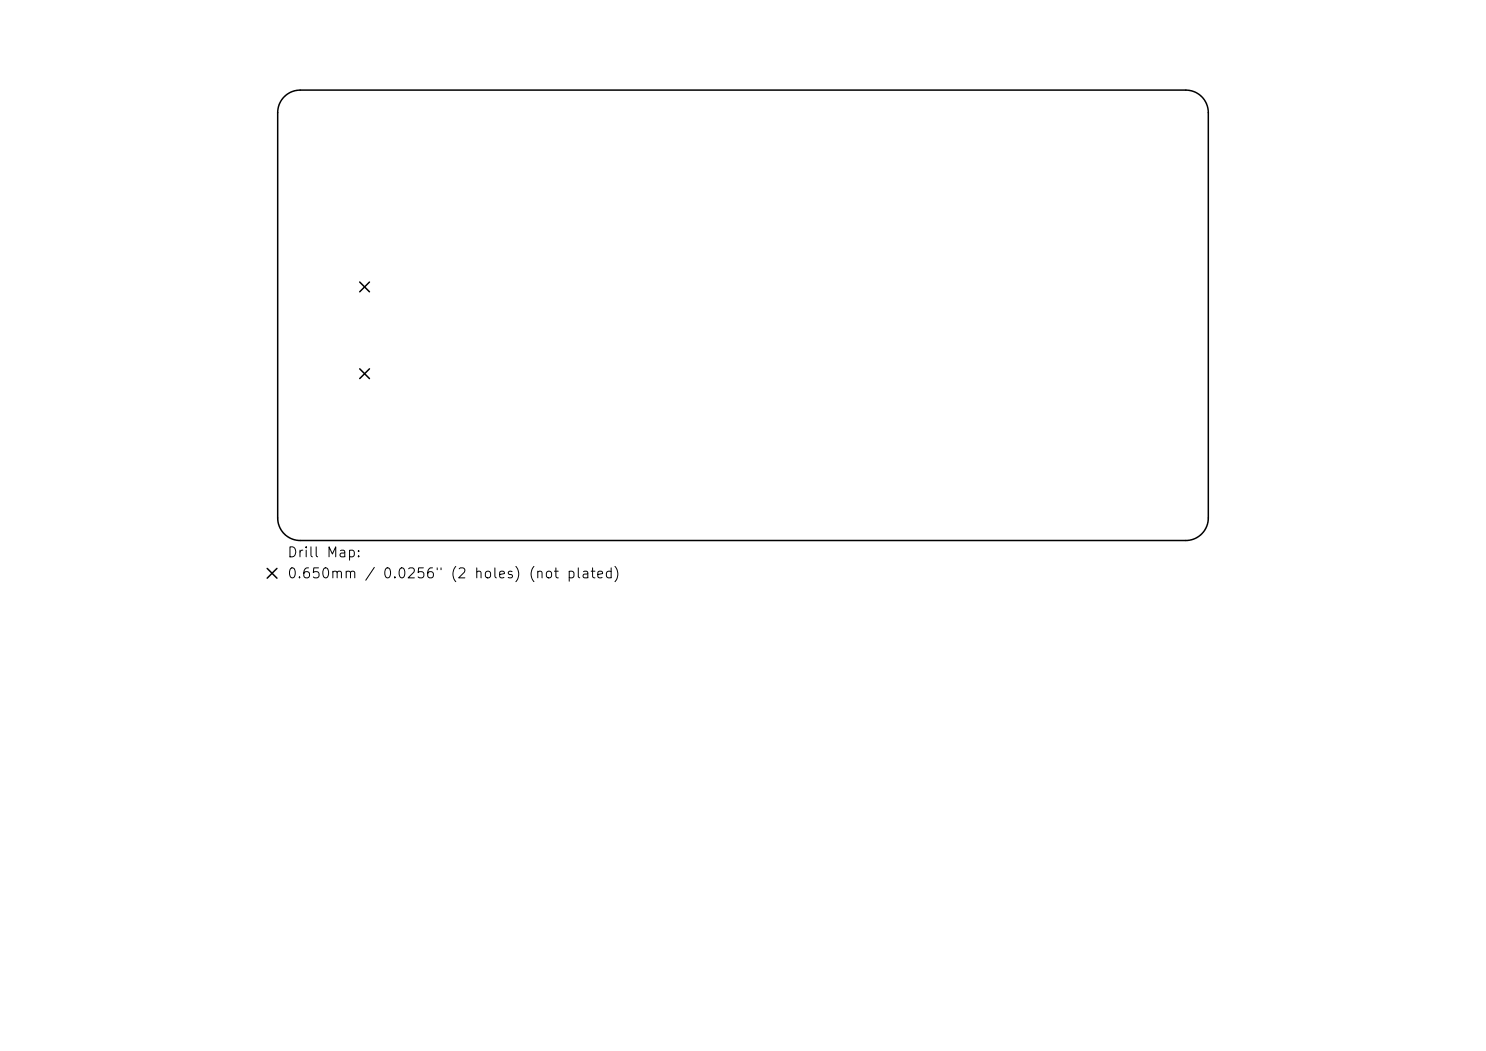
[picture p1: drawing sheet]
<svg xmlns="http://www.w3.org/2000/svg" width="297mm" height="210mm" viewBox="0 0 297 210" stroke-linecap="round" stroke-linejoin="round" font-family="sans-serif">
<defs><g id="words">
<g font-size="2">
<text x="57.3" y="111.9">Drill Map:</text>
<text x="57.3" y="116.1">0.650mm / 0.0256&quot; (2 holes) (not plated)</text>
</g>
</g></defs>
<path d="M56.8 19.3a4.5 4.5 0 0 1 3.2-1.3h177a4.5 4.5 0 0 1 4.5 4.5v81a4.5 4.5 0 0 1-4.5 4.5h-177a4.5 4.5 0 0 1-4.5-4.5v-81a4.5 4.5 0 0 1 1.3-3.2zM71.9 56.4l1.9 1.9M73.8 56.4l-1.9 1.9M71.9 73.7l1.9 1.9M73.8 73.7l-1.9 1.9M53.4 113.6l2 1.9M55.4 113.6l-2 1.9" fill="none" stroke="#000" stroke-width=".3"/>
<use href="#words"/>
</svg>
